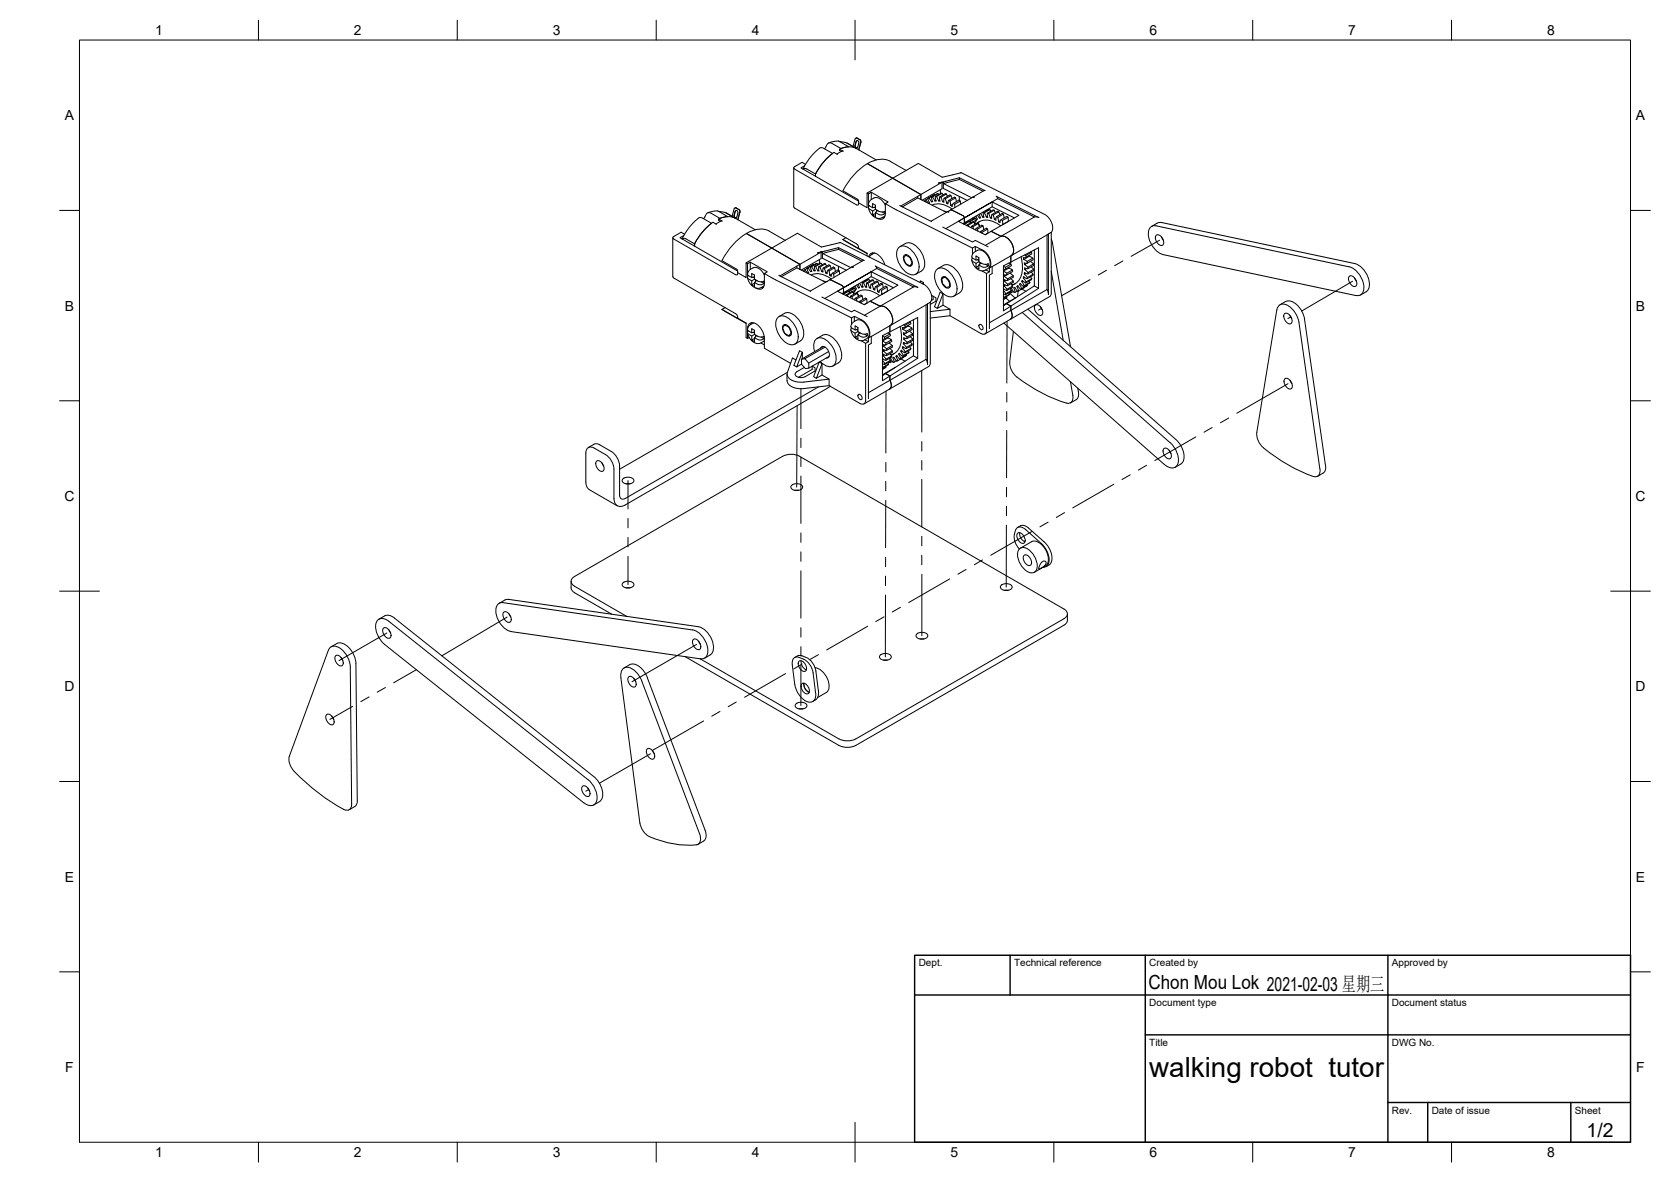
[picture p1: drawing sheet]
<svg xmlns="http://www.w3.org/2000/svg" width="420mm" height="297mm" viewBox="0 0 420 297" stroke-linecap="round" stroke-linejoin="round" font-family="sans-serif">
<defs><g id="words">
<text font-size="7" x="289" y="270.6">walking robot tutor</text>
<g font-size="4.9">
<text x="288.8" y="248.6">Chon Mou Lok 2021-02-03 星期三</text>
<text x="398.9" y="285.8">1/2</text>
</g>
<g font-size="3.5">
<text x="39" y="8.8">1</text>
<text x="89" y="8.8">2</text>
<text x="139" y="8.8">3</text>
<text x="189" y="8.8">4</text>
<text x="239" y="8.8">5</text>
<text x="289" y="8.8">6</text>
<text x="339" y="8.8">7</text>
<text x="389" y="8.8">8</text>
<text x="16.3" y="30.2">A</text>
<text x="411.3" y="30.2">A</text>
<text x="16.3" y="78">B</text>
<text x="411.3" y="78">B</text>
<text x="16.2" y="125.9">C</text>
<text x="411.2" y="125.9">C</text>
<text x="16.2" y="173.7">D</text>
<text x="411.2" y="173.7">D</text>
<text x="16.3" y="221.6">E</text>
<text x="411.3" y="221.6">E</text>
<text x="16.4" y="269.4">F</text>
<text x="411.4" y="269.4">F</text>
<text x="39" y="290.8">1</text>
<text x="89" y="290.8">2</text>
<text x="139" y="290.8">3</text>
<text x="189" y="290.8">4</text>
<text x="239" y="290.8">5</text>
<text x="289" y="290.8">6</text>
<text x="339" y="290.8">7</text>
<text x="389" y="290.8">8</text>
</g>
<g font-size="2.5">
<text x="231" y="242.9">Dept.</text>
<text x="255" y="242.9">Technical reference</text>
<text x="289" y="242.9">Created by</text>
<text x="350" y="242.9">Approved by</text>
<text x="289" y="252.8">Document type</text>
<text x="350" y="252.8">Document status</text>
<text x="289" y="262.9">Title</text>
<text x="350" y="262.9">DWG No.</text>
<text x="350" y="279.9">Rev.</text>
<text x="360" y="279.9">Date of issue</text>
<text x="396" y="279.9">Sheet</text>
</g>
</g></defs>
<!-- layer: Visible -->
<g fill="none" stroke="#000" stroke-width=".25">
<path d="M207.6 37l-.3 .4M208.4 35.9l2.4-.5 2.6 1.5-1.9 .4-2.4-1.3-.6-.1-.4 .2-.5 .9M210.6 38.8l-.9-.5a14.3 14.3 0 0 0-4.6 5.6M211.1 35.5l1.8 .4 2.5 1.5M211.1 37.5v.3l.4 .3M211.1 37.5l.9 .5M212 38l-1.6 .7M213 35.9l.2 .2M214.5 36.8l.6-2 .4-.1 .7 .4 .3 .7-.5 1.9M215.2 37.3l.2 .1M215.3 34.7h.2M215.4 37.4l4.9 2.8"/>
<path d="M215.4 37.4l-1.1-.4-1.2-.1-2 .6M215.5 35.3l-.5 1.4 .1 .3 .3 .2M215.7 36.9l-.3 .3a.54 .54 0 0 1-.4-.7l.2-.9 .3-.3a.52 .52 0 0 1 .4 .7l-.2 .9M216.2 35.1l.2 .7-.5 1.8M169.2 59.7v10l15.8 9.1 .4 .5 .1 .6M169.4 59.4l-.2 .2 .2 .5 15.6 8.9h.4l.1-.5M171.9 59.2l-.9 .5 14.5 8.4M172.1 58.9l-.8-.5-1.9 1M177.2 54.5l-.2 .4M177.9 53.5l1.3-.4 1.3-.1 2.5 1.4-2 .5-2.2-1.3-.7-.2-.5 .3-.4 .9M178.9 56.1l-2.2-1.3a1.15 1.15 0 0 0-1.7 .5l-1.7 1.8-1.8 2.9M178.9 56.1a15.7 15.7 0 0 0-4.3 5.2"/>
<path d="M179.3 55.8a13.8 13.8 0 0 0-4.6 5.6M179.3 55.9l.8 .5M180.7 53.1l1.9 .4 7.3 4.2M181.6 55.5l-.9-.5v.4l.4 .2M181.6 55.5l-.4 .1-1.2 .7M182.6 53.5l.2 .1M184.6 54.1l.2-.9 .3-.3a.52 .52 0 0 1 .4 .7l-.2 .9M184.6 52.5l-.5 1.9M184.6 52.5l.3-.3 .9 .5M184.7 54.1v.4l.4 .3M184.8 54.8l.2 .1-1.1-.4h-1.2l-2 .5M184.8 52.2l1 .5 .2 .4-.5 2.1"/>
<path d="M185.1 52.9l-.5 1.2a.47 .47 0 0 0 .4 .7l.3-.3M185.8 52.7l.3 .6-.6 1.9M199.6 42.2v9.9l15.8 9.2 .4 .5 .1 .6M201.9 42.5l1.6-2.6 1.4-1.6a2.28 2.28 0 0 1 1.7-1.2l2.7 1.5a15.7 15.7 0 0 0-4.2 5.1M202 42.5l.3-.2 .5 .1 2.2 1.3M202.3 41.6l-.9 .6 14.5 8.4M202.5 41.3l-.8-.5-1.9 1.1-.2 .4 15.8 9.2h.4l.1-.6M205 43.7v.6M212.7 59.7l-.8 .5M218.1 41.1l13.4 7.8v1.3v-1.3l5.4-3.1M218.1 41.1l13.4 7.8-5 2.9M218.1 41.1a5.7 5.7 0 0 1 5.8-.6l3.9 2.3"/>
<path d="M218.1 41.1a17.1 17.1 0 0 0-6.1 6.8l3.7 2.2 .2 .9 2.1 1.2v-3.7M218.4 48.7v2.5M218.4 52.2l.4 1.2 .9 1 1 .5 1.1-.2M218.4 51.5l.1 .3M218.5 51.7l-.1 .3v.4l1 .6M219.1 48.3v1.9M219.4 51.3v.9M219.4 51.3v-.1l.7 .4v1M219.4 53.9v.1M219.8 52.1l.3 .2M220.1 52.6l1.2 .6 1.2-.1M220.1 53.4l.1 1-.8-.4 .7-.4"/>
<path d="M220.1 52.6l-.7 .4v.9M220.4 52.8v.4M220.7 52.9l-.6 .5 1.2 .6 1-.2 .2-.1v-.6M221.8 53.3l.7 .4M221.8 54.7h.5M222.5 54.3l-.7 .4M222.6 51.2v2.4a1.3 1.3 0 0 1-.6 1.4 1.3 1.3 0 0 1-1.6-.2M222.6 51.6l-1.1-1.5-.8-.4-.6-.1-1.3 .7-.4 1.1 1 .8 .7-.2M226.2 51.6l8 4.1M230.7 49.3l.1 .4 7.2 3.7M230.8 49.7l-3.9 2.3M231.9 50.3l5-2.9v-1.6h.3v1.6l6 3"/>
<path d="M232.6 50.6v.1M232.7 50.2l-.2 .2 .1 .3M233.3 49.9l-.6 .4 .8 .8M233.5 49.7l-.2 .2M234.4 51.5a5.1 5.1 0 0 1 5 1M234.5 49.5h-.3M234.5 50.6l-.3 .1M235 48.9l-1.7 1 .4 1.1-.2 .1M235 49l-.1-.1-1.4 .8 .7 1 .3-.1M235.2 49.4h.3M235.4 50.5h-.3M235.9 48.6l-1.7 .9 .3 1.1"/>
<path d="M236.1 48.9l-.2-.3-1.5 .9 .7 1 .2-.1M236.3 49.5l.3 .1M236.5 47.7v1M236.9 45.8v.1M236.9 48.6l-1.7 .8 .2 1.1M237 50.7l.3 .1M237 57.1l7.5 3.7 .7-.4 3.3 1.6M237.1 49l-.2-.4-1.4 .8 .5 1.1 .3-.2M237.2 45.8v.3M237.3 53l.8 .3M237.4 49.8l.3 .1M237.7 48.7l-1.5 .8 .1 1h-.3"/>
<path d="M237.7 48.7h.3M238.2 49.3l-.2-.5-1.4 .8 .4 1.1 .3-.2M238.5 53.2l-4.4 2.4M238.6 50.4l.3 .1M238.8 49l-1.4 .8-.1 1M238.8 49l.3 .1M239.1 52.8l-.8 .4M239.1 52.7l3 1.5M239.4 49.9l-.3-.8-1.4 .9 .3 1.1 .4-.2M239.7 51.1l.3 .2M239.9 49.6l-1.4 .8-.1 .8-.4-.1M240 49.5l.3 .2"/>
<path d="M240.5 50.7l-.2-1-1.5 .9 .2 1.1 .5-.3M241.2 44.7l-5.3 1.3 1-.2M241.2 49.4v1M241.2 45.1l-4 1 7.1 3.6M241.4 50.5l-.3-.2-1.4 .8-.3 .8-.4-.3M241.5 51.3l-.1-.8-1.4 .9 .1 .8M242.1 54.2l.4 .6M242.5 54.8l8.4-4.9 9.2 4.6-8.4 4.9-2.5-1.3 7-4-6.7-3.4zM242.5 54.8l-1.5 .8 6.7 3.4 1.5-.9M242.5 54.8v1.2l-.4 .2M242.5 54.8l-4.7 2.7M242.8 55.8l.1 .2"/>
<path d="M243 55.7l.1 .1M243.2 56.5l.3 .1M243.5 55.6l-1.2 .7M243.5 55.6h.3M243.6 55.6l1.3-.7h.4l-1.5 .8M243.9 55.7l.2 .3M244 56l-.2-.4-1.3 .8M244.3 56.9l.3 .1M244.5 54.9l.1 .1M244.6 55.7l-1.5 .8v.2M244.6 55.7l.3 .1M244.6 49.5h.3l-.3 .1"/>
<path d="M244.6 54.8l.1 .2M244.7 55.8l.8-.5-.6 .7M245 54.6l.5 .7-.2-.4M245.1 55.9l.2 .4M245.1 56.4l-.2-.6-1.5 .8 .2 .4M245.4 54.3l.3 .8M245.5 57.4l.3 .2M245.7 56.1l-1.4 .8-.1 .3M245.8 55.1l-.3 .1M245.8 54.1l.5 .7 .2-.1-.2 .1M246 56.2l-.3-.2a4.8 4.8 0 0 1 5.9 .8M246.1 56.3v.1"/>
<path d="M246.1 56.3l.2 .4M246.2 56.8h.1M246.2 53.8l.3 .9M246.3 56.9l-.3-.7-1.4 .8 .2 .5M246.3 55.7l-.5 .4M246.5 53.7l.6 .9 .3-.2M246.6 58.2l.3 .2M246.8 56.6l-1.4 .8-.1 .4M246.9 56.6l.3 .2M247.2 53.5h.3M247.3 57.7l-.1-.9-1.5 .8 .2 .5M247.4 47.9l-8.3 4.9"/>
<path d="M247.5 47.9h.2l-6.5-3.2v.4l6 3M248 52.8l.1 .2M248 57.3l-1.6 1.1M248 57.3l.3 .3M248.3 53.6h.3M248.3 57.6l-1.4 .8 .1 .2M248.3 57.6l.1 1-.7 .4M248.4 58.6h.1M248.9 52.7h-.3l-1.4 .8 .2 1.1h-.3M249.1 53.1l-.2-.4-1.4 .8 .5 1.1 .3-.2M249.2 58.1l2.5 1.3M249.4 53.9l.3 .1"/>
<path d="M249.5 50.7v1.3l5.6 2.8M249.5 52l-7 4v-1.2M249.7 52.8l-1.4 .8 .1 1h-.4M249.7 52.8h.3M250.3 53.4l-.3-.6-1.4 .8 .4 1.2 .3-.2M250.6 54.4l.3 .2M250.8 53.1l-1.4 .8v1l-.4-.1M250.8 53.1l.4 .1M250.9 49.9l-.4-.6 10.7 5.4-1.1-.2M251.4 54l-.3-.8-1.4 .8 .3 1.2 .4-.2M251.7 59.4l-3.9 2.3M251.7 59.4a3.4 3.4 0 0 1 3.2 3.6l-.3 .9-.3 .3"/>
<path d="M251.7 55.2l.4 .2M252 53.6l-1.5 .8-.1 .9-.4-.2M252 53.6l.3 .2M252 55.4l1.4-.8 .1 1.1-1.4 .8zM252.1 56.5h.1M252.5 54.8l-.2-1-1.4 .8 .2 1.1 .4-.3M253.5 54.6l-.4-.2-1.4 .8-.3 .7-.3-.2M253.5 55.6h.1M263.3 59v13.8M263.6 58.8l.7-.4v15.2l-.1 .6-.3 .3M263.6 58.8v15.2l-.3-1.3M263.6 58.8l-14.1 8.2"/>
<path d="M264.3 58.4a3.6 3.6 0 0 0-1.7-4.5l-20.9-10.5-4.8 1.1-6-3.4-12.9 7.4 .4 .2 .7-.4 4.2 2.5-.7 .4 2.2 1.2 19.7 9.9v1.6M289.6 56.9l1.6-.9 .9-.1 48.6 10.3a5.5 5.5 0 0 1 3.4 6.4l-.6 .7M290.7 59.1a1.29 1.29 0 0 1 1.7 1 .9 .9 0 0 1 .3 1 .9 .9 0 0 1-.8 .6 1.95 1.95 0 0 1-1.2-2.6zM292 59.5l.5 .9M171.6 60.1l.4-.2 .4 .1 2.2 1.3M174.6 61.3v.6M181.5 77.8l6.1 3.4v3.7l.4 .2 .4-.3M181.5 77.7l6.1 3.6M182.3 77.3l-.8 .5M187.6 66.1v3.7l-2.2-1.3M187.9 68.9l.1 .3 1 .6 .7-.3M187.9 69.7l.5 1.3 .8 .9 1.2 .6 1-.3"/>
<path d="M187.9 68.9l.6-1.1 1.4-.6a3 3 0 0 1 2.3 1.9M188 66.3v2.5M188 69v.4M188.2 69.2l-.3 .4 .1 .3 1 .7M188.7 65.9v1.8M189 69.8v-1.1l.7 .4v1.1M189 71.4v.2M189.4 69.6l.3 .3M189.7 70.2l1.2 .6 1.2-.1v.5M189.7 71v1l-.7-.4 .7-.4M189.7 70.2l-.7 .4v.8M190 70.3v.4"/>
<path d="M190.3 70.5l-.6 .5 .8 .4 .7 .2 .7-.3M191.4 70.8l.7 .4M191.4 72.2l.5 .1M192.1 71.2l-.2 .1M192.1 71.8l-.7 .4M192.2 68.7v2.5M192.2 71.2a1.3 1.3 0 0 1-.7 1.4 1.3 1.3 0 0 1-1.5-.2M194.4 70l19.7 9.9v1.6M195.7 79.7a2.54 2.54 0 0 1 3.3 .9 5.2 5.2 0 0 1 1.4 5.3 1.95 1.95 0 0 1-3.1 0 5.5 5.5 0 0 1-2-5.8zM195.8 69.2l8 4M197.3 78.7l-1.4 .9M197.3 78.7a3.5 3.5 0 0 1 4 2.3 3.5 3.5 0 0 1 0 4.6"/>
<path d="M197.4 60.4l-4-2.3a6.6 6.6 0 0 0-7.1 1.5 18.2 18.2 0 0 0-4.8 5.9l3.8 2.2 .1 .8M200.3 66.9l.1 .4 7.2 3.6M200.4 67.3l-3.9 2.2M201.5 67.9l5-2.9v-1.6l.3-.1v1.6l6 3M202.2 68.2h-.1M202.3 67.8l-.2 .2 .1 .2M203.1 67.3l-.2 .1M204 69.1a5.1 5.1 0 0 1 5 1M204 67l-.2 .1M204.5 66.5l-1.6 .9 .4 1.1-.2 .2-.8-.9 .6-.3M204.6 66.6l-.1-.1-1.4 .8 .7 1 .3-.2M204.8 66.9h.3"/>
<path d="M205 68l-.3 .1M205.5 66.2l-1.7 .9 .3 1.1-.3 .1M205.6 66.4l-.2-.2-1.4 .8 .7 1.1 .2-.2M205.9 67l.3 .1M206 65.2v1M206.5 63.4l-5.4 3v1.3v-1.3l-13.4-7.7 13.4 7.7-5 2.9M206.5 63.4h.1M206.5 66.1h-.3l-1.4 .9 .2 1.1M206.7 74.6l7.4 3.8 .7-.4 3.3 1.6M206.7 66.6l-.2-.4-1.4 .8 .5 1.1 .3-.2M206.8 63.3v.4M206.9 70.6l.8 .2"/>
<path d="M207 67.4l.3 .1M207.6 66.3l-.3-.1-1.5 .9 .1 1-.3-.1M207.8 66.9l-.2-.6-1.5 .8 .5 1.1 .3-.1M207.9 70.8l-4.2 2.4M208.1 70.8h.1M208.1 67.9l.4 .2M208.6 69.2l.4 .2M208.7 70.3l3 1.4 .4 .6M208.7 66.7l-.3-.1-1.4 .8-.1 .9-.3-.1M209 67.4l-.3-.7-1.4 .8 .3 1.1 .4-.2M209.3 68.7l.3 .2M209.9 67.3l-.4-.2-1.4 .8-.2 .9-.3-.2"/>
<path d="M210 68.2l-.1-.9-1.5 .8 .2 1.1 .5-.3M210.8 62.2l-5.3 1.4 1-.2M210.8 66.9v1M210.8 62.7l-4 1 7.1 3.6M211 68.1l-.3-.3-1.4 .9-.3 .7M211.1 61l.2-.1 20.9 10.5a3.9 3.9 0 0 1 1.9 4.2l-.2 .3M211.1 61l-4.6 1.1-6-3.5-12.9 7.5 .4 .2 .7-.4 4.2 2.4-.7 .4 2.2 1.3M211.1 68.9l-.1-.8-1.4 .8 .1 .8M211.9 60.2l6.1 3.4v.7M211.9 60.2l6.1 3.5M212.1 72.3l8.4-4.8 9.2 4.6-8.4 4.8-2.5-1.2 7-4-6.7-3.4zM212.1 72.3h.1"/>
<path d="M212.1 72.3l-4.7 2.7M212.1 72.3l-1.5 .9 6.7 3.4 1.5-.9M212.1 72.3v1.3l-.4 .2M212.4 73.4l.1 .1M212.6 73.2l.1 .2M212.8 74.1l.3 .1M213.2 73.2l1.2-.7h.5l-1.5 .8M213.4 73.2l-1.5 .7M213.5 73.3l.2 .3M213.6 73.6l-.2-.4-1.3 .7M213.9 74.4l.3 .1M214 72.4l.2 .2"/>
<path d="M214.1 79.9l.7-.4 1.8 .9M214.2 67.1l-6.3 3.6 .2 .1M214.2 72.3l.1 .2M214.2 67.1h.3M214.4 67.1h-.2M214.5 73.4l-.4-.1-1.4 .8v.2M214.7 73.4l.2 .4M214.7 73.9l-.2-.6-1.5 .9 .2 .3M214.8 79.5v1.3M214.9 72.5l.2 .3M215 71.9l.4 .7-.3 .2-.5-.7M215 75l.4 .1"/>
<path d="M215.1 72.8l-.6 .7M215.1 72.8l-.8 .5M215.4 71.7l.5 .7 .2-.2M215.6 73.7l-.3-.1-1.4 .8-.1 .4M215.7 73.9l.2 .4M215.8 74.3v.1M215.8 74.5l-.2-.8-1.4 .9 .2 .5M215.8 71.4l.3 .9-.2 .1M215.9 73.2l-.6 .4a4.7 4.7 0 0 1 5.9 .7M216.1 71.2l.6 1 .3-.2M216.2 75.7l.3 .2M216.8 74.3l-.4-.1-1.4 .8-.1 .4"/>
<path d="M216.8 71h.3M216.9 75.3l-.2-1-1.4 .8 .2 .6M217 72.1h-.3M217.3 65.5l-6.5-3.3v.5l5.9 2.9M217.3 65.4l-3.1 1.7M217.6 70.4l.1 .1M217.9 71.1l.3 .1M217.9 75.1l-1.4 .9v.2M217.9 75.1l.1 1.1-.7 .4M217.9 75.1l-.3-.2-1.6 1M218 76.2h.1M218.2 70.2l-1.4 .8 .2 1.1"/>
<path d="M218.2 70.2h.3M218.4 64.5a1.32 1.32 0 0 1 1.1-1 1.32 1.32 0 0 1 1.3 .5l1.2 1.4 .5 1.1M218.7 70.6l-.2-.4-1.4 .8 .5 1.1 .3-.1M218.8 75.7l2.5 1.2-4 2.3M219 71.5l.3 .1M219.1 68.3v1.2l5.5 2.8M219.1 69.5l-7 4.1v-1.3M219.3 70.3l-1.4 .8v1.1l-.3-.1M219.3 70.3l.3 .1M219.4 63.5l-.2 .5M219.9 71l-.3-.6-1.4 .8 .4 1.1 .3-.1M219.9 63.6l-.9 .5-.4 .5"/>
<path d="M220.2 72l.3 .2M220.4 70.7l-1.4 .8-.1 .9-.3-.1M220.4 70.6l.3 .2M220.5 67.5l-.4-.6 10.7 5.3M220.7 73.3l.3 .2M221 71.5l-.3-.7-1.4 .8 .3 1.1 .4-.2M221.3 76.9a3.4 3.4 0 0 1 3.2 3.7l-.3 .9-.3 .3M221.3 72.7l.3 .3M221.6 71.2l-1.4 .8-.2 .9-.4-.2M221.6 71.2l.3 .2M221.7 74h.1M222.1 72.3l-.2-.9-1.4 .8 .1 1.1 .5-.3"/>
<path d="M223 72.2l.1 1-1.4 .8-.1-1M223 72.2l-1.4 .8M223.1 72.2l-.4-.3-1.4 .9-.3 .7M223.1 73.2h.1M226.1 62.1a2.54 2.54 0 0 1 3.3 1 5.2 5.2 0 0 1 1.4 5.2 1.95 1.95 0 0 1-3.1 0 5.5 5.5 0 0 1-2-5.7zM226.3 62a3.1 3.1 0 0 1 5 .8 4.5 4.5 0 0 1 .7 5l-.3 .3M227.4 64.1a1.38 1.38 0 0 1 1.8 1.1 .96 .96 0 0 1 .3 1 .96 .96 0 0 1-.9 .7 2.08 2.08 0 0 1-1.2-2.8zM227.7 64.1l-.5 .8 .5 1.3 1.1 .6 .5-.3M227.9 64l-.2 .1 1.1 .6M228.9 64.7l.4 1.4M229.4 66l-.6 .8M229.7 72.1l1.1 .1"/>
<path d="M231.3 71l.1-.4 .8 .4M231.7 68.1l-1.4 .8M232 71.3l.2-.3v.4M232.9 76.6v13.7l-9.1 5.3M233.2 76.3l-9.3 5.5M233.9 79.9l5-.6 7.8 4.5M234.2 74.2l1.1 .7v.8l.2 .1M234.6 74.5v.8l-.4 .2M235.3 75.7l-1.4 .8M235.6 67.7a2.54 2.54 0 0 1 3.3 .9 5.2 5.2 0 0 1 1.5 5.3 1.95 1.95 0 0 1-3.2-.1 5.5 5.5 0 0 1-1.9-5.7zM235.8 67.5a3.1 3.1 0 0 1 5 .8 4.5 4.5 0 0 1 .8 5l-.4 .3M236.8 70l.9-.3 .9 1 .2 1.3-.8 .3-1-1z"/>
<path d="M236.9 69.7a1.38 1.38 0 0 1 1.8 1 .96 .96 0 0 1 .3 1.1 .96 .96 0 0 1-.8 .6 2.08 2.08 0 0 1-1.3-2.7zM237.1 73.8l-1.4 3.7-.7-.4 1.4-3.7 .7 .4v2.9l1.8 1v1.6M237.1 76.7l-1.4 .8M237.5 69.5l-.7 .5M237.7 69.6v.1M238.7 70.7h-.1M238.9 77.7l-5 .6M238.9 71.9l-.1 .1M241.2 73.6l-1.4 .9M244.5 62.3l.7-.4 1.9 1M244.5 64.8l-.2 .4 .1 .3 1 .7M245.2 61.9v1.3"/>
<path d="M245.8 65.3l.3 .2M246.1 64.9v-.2l-.7-.4v1.1M246.1 65.8l1.1 .5h1.1M246.1 65.2l-.7 .2-1.1-.9 .5-.9 1.1-.7a3.1 3.1 0 0 1 3 2.8v.2a1.61 1.61 0 0 1-.5 1.6l-1 .5-1.3-.1-1.2-1.1-.6-1.5M246.1 66.6v1l-.7-.4 .7-.4M246.1 65.8l-.7 .4v1M246.1 64.9v.9M246.4 65.9v.4M246.7 66.1l-.6 .5 .8 .4 .8 .2 .6-.3M246.9 68.1l1.2 .6v14.3M247.1 62.8a3.9 3.9 0 0 1 1.9 4.2l-.2 .3M247.8 66.4l.7 .4"/>
<path d="M247.9 67.8l.9 .5M248.1 68.7l.7-.4v-.9l.7-.4v1.7l-.7 .4v13.5M248.3 66.3h.2v.5M248.5 66.8l-.2 .1M252.3 73l.6 .8M252.3 68.1l1.4-.7 .9 .4-1.5 .9-.8-.5M252.4 75.2l-.1 .1M252.4 74.7l-.1 .2M252.4 69l.1 .5M252.5 72.7h-.2M252.5 71.4l-.1 .4M252.8 71.6l-.4 .2 .8 .9"/>
<path d="M252.8 67.2l.1 .4M252.9 67.6l-.6 .1M252.9 73.8l-.1 .3M252.9 74.9l1 .8M252.9 70.4l-.4 .3 .8 .8 1.5-.9M253.1 74.5l.1 .2-.9 .5M253.1 76.3l1.1 .6M253.1 76.3l-.8 .5M253.1 69.1l-.6 .4 .8 .6M253.2 68.7v.4M253.2 74.7l-.9 .6M253.2 72.7v.3"/>
<path d="M253.4 70.1v.4M253.4 71.4v.4M253.6 67.1l.1 .2M253.6 73.6l.2 .3M253.7 74.2l-1.4 .7M253.7 66.1l.5 .3-1.4 .8-.5-.3M253.7 73.5l1.6 1.4M253.8 73.9l-1.4 .8-.1-.1M253.8 73.9l-.1 .2M253.9 73.4l.3 .2M253.9 68.7l.8 .6-1.4 .8M254 72.5l.3 .5-1.4 .8"/>
<path d="M254 72.5l.1 .1M254.1 72.5l.3-.1 .6 1.1 .2-.1M254.1 70l.7 .6M254.2 78a1.81 1.81 0 0 1-.1 2.2M254.2 65.9l-1.9 .9v11.3l1.9-1.2M254.2 71.3l.4 .6-1.4 .8M254.2 65.9l6.9-3.6v10.2M254.2 64.3v1.6M254.2 76.9v1.1M254.2 78l-5.4 3.1M254.2 73.3l-1.4 .8-.5-.3M254.2 66.3l.1 .5"/>
<path d="M254.3 66.8l-1.4 .8M254.3 73l-.1 .6 .6-.4M254.6 72.2l-1.5 .8-.8-.5M254.6 67.8v.4M254.6 68.2l-1.4 .9-.8-.1M254.6 71.9v.3M254.7 71l-1.4 .8-.8-.4M254.8 69.3v.4l-1.5 .8-.8-.2v.4M254.8 70.6v.4M254.9 72.3l.3 1.2 .6-.4M255.2 72.2l.7 1 .2-.1M255.2 72.2l-.3 .1"/>
<path d="M255.3 71.3l-.9 .3M255.5 74.8l-3.2 1.9 .3-.1M255.9 71.8l-.2 .2 .4 1.1 1.4-.9M255.9 71.8l-.2 .2M256 73.2l-.2 1.4M256.6 71.3l-.3 .1 .6 1.1M256.7 64.5a6.3 6.3 0 0 1-1 6.5l-1.2 .6M256.9 72.5l-.2 .2M256.9 72.6l1.1 .6M257 78.5l37.2 32.7M257.2 70.6l-.3 .1 .6 1.1M257.4 65.2l1.4-.8 .9 .5-1.4 .8z"/>
<path d="M257.5 71.8l-.1 .2M257.6 69.7l-.3 .2 .7 1 1.4-.9M257.9 68.7l-.4 .2 .8 .9 1.4-.9M257.9 64.2l.1 .4M258 70.8l-.1 .3M258.2 71.5l.1 .2-1.4 .8M258.3 66.1l-.7 .4 .9 .6M258.3 65.7l.1 .4M258.3 71.7l-1.6 1-.8-.9M258.3 69.7v.3M258.4 77.7l37.2 32.7a5.5 5.5 0 0 1 1.9 5.6l-.6 .6-1.4 .8M258.5 67.1v.4"/>
<path d="M258.5 68.5v.3M258.8 70.6l.1 .4-1.4 .8M258.8 64.2v.2M258.8 71.2l-1.4 .8-.8-.8-.2 .2M259 71l-.2 .2M259 65.7l.9 .6-1.4 .8M259.1 69.6l.3 .4M259.1 63.3l.2 .1-1.4 .8-.3-.1M259.3 67.1l.6 .6-1.4 .8-.9-.8 .5-.2M259.3 68.4l.4 .5M259.3 70.3l-1.4 .8-.8-.6-.2 .2M259.3 63.4l.2 .4-1.7 .9-.5 .1 .1 .4"/>
<path d="M259.4 70l-.1 .3M259.7 69.2l-1.4 .8-.9-.5-.1 .4M259.7 64.9l.1 .4M259.7 65.3l-1.4 .8h-.8l.1 .4M259.8 68.9l-.1 .3M259.9 66.7l-1.4 .8-.8-.2v.4M259.9 66.3v.4M259.9 67.7v.3l-1.4 .8-.9-.3v.4M260.1 62.8v9l1 .7M260.1 71.8l-7 4.5M260.3 76.7a1.29 1.29 0 0 1 1.7 1 .9 .9 0 0 1 .3 .9 .9 .9 0 0 1-.8 .7 1.95 1.95 0 0 1-1.2-2.6zM261.1 72.5l-6.9 4.4-1.1-.6"/>
<path d="M261.6 77.1l.5 .8M263.3 72.8l-9.1 5.2M263.9 74.5l-9.8 5.7M264.3 68.2l3 17.3M264.3 60.1l.4 1.2M264.7 61.3l4.5 25.9M292.4 64l48.6 10.3M292.4 63.9a5.6 5.6 0 0 1-3.5-6.3 1.48 1.48 0 0 1 1.8-.9l48.5 10.4a5.5 5.5 0 0 1 3.6 6.2 1.48 1.48 0 0 1-1.8 1M321.5 76.9a2.02 2.02 0 0 1 2.8 .2l1 .9 .7 1.2 .6 1.9 5.3 36.8a1.35 1.35 0 0 1-.2 1.4 1.35 1.35 0 0 1-1.5 .4 37.9 37.9 0 0 1-13.4-8.1l-.6-1.1-.2-1.7 5.1-30.9zM323 78.8a1.29 1.29 0 0 1 1.7 1 .9 .9 0 0 1 .3 1 .9 .9 0 0 1-.8 .6 1.95 1.95 0 0 1-1.2-2.6zM323.2 75.8l-1.4 .8M323.3 75.8a3.2 3.2 0 0 1 3.6 1.7l.9 1.6 .2 1.2"/>
<path d="M324.3 79.2l.5 .9M339.3 69.4a1.29 1.29 0 0 1 1.7 1 .9 .9 0 0 1 .2 1 .9 .9 0 0 1-.7 .6 1.95 1.95 0 0 1-1.2-2.6zM340.6 69.8l.5 .9M343.5 73.3l-1.4 .8M187.9 82.7l.1 .3 1 .6 .7-.2M187.9 83.6l.7 1.6 1.3 1 1 .1 1.3-.7M188 82.7a1.33 1.33 0 0 1 .5-1.4 1.33 1.33 0 0 1 1.6 .1l1.3 1.3 .6 1.1 .2 1.2M188 82.9v.5M188 83.7v1.4M188.2 83.1l-.3 .4 .1 .3 1 .6M189 81.1l-.2 .4M189 82.7v.9"/>
<path d="M189 82.8v-.2l.7 .4M189.4 83.5l.3 .2M189.5 81.1l-1.1 .7-.5 .9M189.7 84l1.2 .7 1.2-.2v.6M189.7 84.9v1l-.7-.4 .7-.4M189.7 84l-.7 .4v1.1M189.7 83v1M190 84.2v.4M190.3 84.4l-.6 .5 .9 .5h1l.5-.3M191.3 86.2l.9 .5M191.4 84.7l.7 .4M192.2 85.1v2.4l6.6 3.8"/>
<path d="M197 81.7a1.38 1.38 0 0 1 1.8 1.1 .96 .96 0 0 1 .3 1 .96 .96 0 0 1-.9 .7 2.08 2.08 0 0 1-1.2-2.8zM197.3 81.6l-.5 .8 .5 1.4 1.1 .6 .5-.3M197.5 81.6h-.2l1.1 .7M198 93.6a2.26 2.26 0 0 0 2.4 2.4h1.7M198 93.6l-42.2 24.3M198.4 82.2l.5 1.4M199 83.6l-.6 .8M200.1 90.5l-.8-.5-1.3 3.6M201.3 85.7l-1.4 .8M201.5 90.3l.9-.2 .9 1.2 .1 1.2-.9 .1-1-1.1zM201.7 90.2v-1.7l-1.4 3.7 1.2-.7M201.7 88.5l-.7-.4-1.4 3.7 .7 .4"/>
<path d="M202.2 92.3l-1.8 1.1-.5 .5a1.29 1.29 0 0 0 1.7 1l.9-.3 2.4-1.4M204.8 88.4a2.54 2.54 0 0 1 1-3.5 4.6 4.6 0 0 1 4.2 3.9 2.43 2.43 0 0 1-1.1 3.3 3.1 3.1 0 0 1-2.6-1.3M205.1 93.3l-.2-.1v-.8l-.7-.4v.8l-3.5 2M205.4 85.1a3.1 3.1 0 0 1 5 .8 4.5 4.5 0 0 1 .8 5l-1.8 1.1M205.8 97.2l-48.6 28.1a.86 .86 0 0 1-1 .1 .86 .86 0 0 1-.4-1M206 91l-1.4 3.7 .7 .4 1.4-3.7M206 91l.7 .4v2.8l1.8 1.1v1.6M206.4 87.5l.1-.3a1.57 1.57 0 0 1 2 1.4 .87 .87 0 0 1-.7 1.4M206.7 94.2l-1.4 .9M207.1 87.1l-5.6 3.2M207.4 87.2l-5 2.9M208.3 88.4l-5 2.9"/>
<path d="M208.5 95.3l-6.4 .7M208.5 89.6l-5.1 2.9M208.8 97l-51.6 29.9a1.75 1.75 0 0 1-2 .2 1.75 1.75 0 0 1-.8-1.8v-7.4l-.2-1.2-.6-1.2-.9-.9-3.3-2M214.1 82.4l-.1 .3v.4l1 .6M215 81.9l.7 .5M215 82v.9M215 84.6v.1M215 81.9v.1M215.3 82.8l.4 .2M215.7 83.3l1.1 .6h1.1M215.7 82.7l-.7 .2-1.1-.7 .3-.9 1.1-.8a2.58 2.58 0 0 1 3 2.1l.3 1.2a1.41 1.41 0 0 1-.6 1.3l-1.1 .5-1.3-.2-.9-.9-.8-1.6M215.7 84.1v1.1l-.7-.4 .7-.4"/>
<path d="M215.7 83.3l-.7 .4v.9M215.7 82.5v.8M215.8 99.2a.76 .76 0 0 1 .8 .3 .76 .76 0 0 1-.1 .9l-.6-.4zM216 83.5v.4M216.2 83.6l-.5 .5 1 .6h.7l.7-.3M216.5 85.6l1.2 .7v14.3a.87 .87 0 0 1-.5 .9 .87 .87 0 0 1-1-.1l-7.7-4.5-6.4 .7a4 4 0 0 1-4.1-1.6l-.1-1.9M216.7 80.4a3.9 3.9 0 0 1 1.9 4.2l-.2 .3M217.4 84l.7 .4M217.5 85.4l.9 .5M218.1 83.8l-.2 .1M218.1 83.8v.6M218.4 84.9v1l-.7 .4"/>
<path d="M219.1 84.5v1.8l-.7 .4v13.5M219.1 84.5l-.7 .4M221.9 90.5l.6 .9M221.9 85.8l1.4-.9 .8 .5-1.4 .8zM222 92.8l-.1 .1M222 92.3l-.1 .1M222 90.2l-.1 .1M222.1 87.8v.4M222.2 94.2h-.3M222.4 89.2l-.4 .2 .8 .9 1.4-.9M222.4 84.7l.1 .4M222.5 91.3l-.1 .3"/>
<path d="M222.5 88l-.4 .3 .8 .7M222.7 92l.1 .3-.9 .5 .9-.6M222.7 93.9l1.1 .6M222.7 93.9l-.8 .5M222.7 86.6l-.6 .4 .8 .7 1.4-.9M222.7 86.2l.1 .4M222.8 90.2l-.1 .4M222.9 87.6l.1 .4M223 89l-.1 .3M223.2 91.1l.2 .4M223.2 84.7l.1 .2M223.2 91.7l-1.3 .8"/>
<path d="M223.3 83.7l.5 .2-1.4 .8-.5-.2M223.4 91.5l-1.4 .8-.1-.2M223.4 91.5l-.1 .2M223.5 91l.3 .1M223.5 86.2l.8 .6M223.6 90.1l.3 .5-1.4 .8M223.6 90.1l.1 .1M223.7 97.8l-6.5 3.7M223.7 90h.2l.7 1.1M223.7 87.6l.7 .6M223.8 83.4l-1.9 1v11.3l1.9-1.2M223.8 83.4l6.9-3.6v10.2"/>
<path d="M223.8 81.9v1.5M223.8 94.5v1.1M223.8 95.6l-5.4 3.1M223.8 95.6a1.81 1.81 0 0 1-.1 2.2M223.8 88.9l.4 .5M223.8 90.8v.3l.6-.3M223.8 83.9l.1 .4M223.9 84.3l-2 1M223.9 81.8l-4.8 2.8M223.9 90.5l-.1 .3-1.4 .8-.5-.3M224.2 85.4v.4l-1.4 .8h-.8l.1 .4M224.2 89.4l-.1 .4-1.4 .8-.8-.5"/>
<path d="M224.4 86.8v.4M224.4 87.2l-1.5 .8-.8-.2M224.4 88.2l-1.5 .8M224.4 88.2l-.1 .3-1.4 .9-.8-.4-.1 .4M224.8 91h-.2M224.9 88.8l-.9 .3M225.1 92.3l-3.2 1.9M225.5 89.4l-.2 .1M225.7 90.6l-.2 .2-.7-1-.3 .1 .3 1.1 .6-.3M226.1 88.8l-.2 .2M226.2 88.8l-.3 .2 .6 1.1 1.4-.8M226.3 82.1a6.3 6.3 0 0 1-1.1 6.5l-1.2 .6"/>
<path d="M226.5 90.1l-.2 .2M226.5 90.2l1 .6M226.7 88.1l-.2 .2 .6 1.1M226.9 82.3l.1 .5M227 82.8l1.4-.9 .9 .6-1.4 .8zM227.1 89.8l-1.4 .9M227.1 89.8h.1M227.1 89.3l-.1 .3M227.1 83.6l.1 .4M227.2 87.3l-.3 .1 .7 1M227.5 81.8l.1 .4M227.6 82.2l-.7 .1"/>
<path d="M227.6 88.4l-.1 .3M227.6 85l-.4 .3 .9 .7M227.7 89.5l-1.4 .8-.8-.9-.2 .1 .4 1.2M227.8 89.1l.1 .2M227.9 83.7l-.7 .4 .8 .6M227.9 83.2v.4M227.9 89.3l-.2 .2M227.9 87.3v.3M228.1 84.7v.4M228.1 86v.4M228.4 81.8v.2M228.4 88.2l.1 .3"/>
<path d="M228.5 88.5l-1.4 .9M228.5 88.5l-1.5 1.1-.9-.8M228.6 83.3l.9 .6-1.5 .8M228.7 87.1l.3 .5M228.7 80.8l.2 .2-1.4 .8-.3-.2M228.9 84.6l.6 .6M228.9 87.9l-1.4 .8-.9-.7-.1 .3M228.9 85.9l.4 .6-1.4 .8-.8-.9 .4-.2M228.9 81l.1 .4M229 87.6l-1.4 .8M229 81.4l-1.4 .8M229 87.6l-.1 .3"/>
<path d="M229.3 82.4l.1 .4M229.3 82.8l-1.4 .9-.8-.1M229.4 86.5l-.1 .3-1.4 .8-.9-.5-.1 .3M229.5 85.6l-1.5 .8-.8-.4-.1 .4M229.5 83.9v.4l-1.4 .8-.9-.2v.4M229.5 85.2l-1.4 .8M229.5 85.2v.4M229.7 80.4v9l1 .6M229.7 89.4l-7 4.5M230.7 90l-6.9 4.5-1.1-.6M232.9 90.3l.3 1.3v-15.2l.7-.5v15.3M233.9 91.2l-.1 .5-.3 .4-9.8 5.7"/>
<path d="M246.2 81.6a.76 .76 0 0 1 .8 .4 .76 .76 0 0 1-.1 .9l-.6-.5zM248.1 83a.86 .86 0 0 1-.4 .9 .86 .86 0 0 1-1-.1M252.4 81.2l40.4 35.5a2.04 2.04 0 0 0 3.2 .2 5.2 5.2 0 0 0-1.8-5.7M254.1 80.2l-6.5 3.7M254.8 83.3l-.9 7.7a5 5 0 0 0 2.8 4.5 34.9 34.9 0 0 0 12 5.9 1.44 1.44 0 0 0 1-2.1l-.5-3.4M271 97.6a2.39 2.39 0 0 1-.4 2.8l-1.4 .8M323.1 95.2a1.29 1.29 0 0 1 1.7 1 .9 .9 0 0 1 .2 .9 .9 .9 0 0 1-.8 .7 1.95 1.95 0 0 1-1.1-2.6zM324.4 95.6l.4 .8M328 80.3l5.3 37.2a1.48 1.48 0 0 1-.6 1.4l-1.4 .8M149.4 112.6a1.29 1.29 0 0 0-1.5-.1 1.29 1.29 0 0 0-.6 1.3v7.4M150 115.9a1.29 1.29 0 0 1 1.7 1 .9 .9 0 0 1 .3 .9 .9 .9 0 0 1-.8 .7 1.95 1.95 0 0 1-1.2-2.6zM150.8 111.8l3.4 2 .8 .9 .6 1.2 .2 1.2v7.4"/>
<path d="M150.8 111.8a1.49 1.49 0 0 0-1.5-.2l-1.4 .9M151.3 116.3l.5 .8M292.6 112.7a1.29 1.29 0 0 1 1.7 1 .9 .9 0 0 1 .3 1 .9 .9 0 0 1-.8 .6 1.95 1.95 0 0 1-1.2-2.6zM294 113.1l.5 .9M147.3 121.2l.2 .9 .7 .9M148.1 123l7.1 4.1M156.6 120.4a1.95 1.95 0 0 1 2.8 .2 1.29 1.29 0 0 1-1.7 1 .9 .9 0 0 1-1-.2 .9 .9 0 0 1-.1-1zM157.4 121.6h1M199 122a1.95 1.95 0 0 1 2.8 .3 1.29 1.29 0 0 1-1.7 1 .9 .9 0 0 1-1-.3 .9 .9 0 0 1-.1-1zM199.8 123.2h1M255.1 134.3l-.1 1 .3 1.1 1 1.6M255.9 134a1.29 1.29 0 0 1 1.7 1 .9 .9 0 0 1 .2 .9 .9 .9 0 0 1-.7 .7 1.95 1.95 0 0 1-1.2-2.6z"/>
<path d="M256.4 137.9a2.29 2.29 0 0 1 3 .9 4.6 4.6 0 0 1 1.2 4.5 1.72 1.72 0 0 1-2.8-.1 4.7 4.7 0 0 1-1.7-5zM256.4 133.8a2.14 2.14 0 0 0 1.3 2.3M256.6 132.2l-.7 .4M256.6 132.1a1.76 1.76 0 0 1 2 .6l4 3.5M257.5 139.6a1.29 1.29 0 0 1 1.7 1 .9 .9 0 0 1 .2 .9 .9 .9 0 0 1-.7 .6 1.95 1.95 0 0 1-1.2-2.5zM257.9 133.1l3.9 3.5a4.9 4.9 0 0 1 1.6 5.4l-.7 .5-.5 .1M257.9 133.1a1.64 1.64 0 0 0-2.3-.3l-.6 1.6M259.4 136.1a2.68 2.68 0 0 1 3 1.4 4.2 4.2 0 0 1 .9 4.4l-3.2 1.9M259.4 136.1l-2.8 1.7M262.6 136.2a5.1 5.1 0 0 1 1.7 5.2l-.6 .6M95 155.8a2.01 2.01 0 0 1 2.8 .4l50 39.7a5.6 5.6 0 0 1 2.1 5.7 1.9 1.9 0 0 1-3.1 .1l-50.1-39.7a5.6 5.6 0 0 1-2-5.7zM96.4 157.9a1.29 1.29 0 0 1 1.7 .9 .9 .9 0 0 1 .3 1 .9 .9 0 0 1-.8 .6 1.95 1.95 0 0 1-1.2-2.5z"/>
<path d="M96.7 154.8l-1.4 .8M96.7 154.8a2.27 2.27 0 0 1 2.5 .5l50.1 39.8a5.6 5.6 0 0 1 2 5.7l-.6 .7M97.7 158.2l.5 .9M125.5 151.6l1.6-.9 .8-.1 47.7 6.9a5.5 5.5 0 0 1 3.6 6.4l-.6 .7-1.4 .8M126.6 153.9a1.29 1.29 0 0 1 1.7 .9 .9 .9 0 0 1 .3 1 .9 .9 0 0 1-.8 .6 1.95 1.95 0 0 1-1.2-2.5zM128 154.2l.5 .9M128.5 158.7a5.5 5.5 0 0 1-3.7-6.2 1.45 1.45 0 0 1 1.7-1l47.7 6.8a5.5 5.5 0 0 1 3.7 6.2 1.48 1.48 0 0 1-1.7 1l-47.7-6.8M143.6 146.1v1.6a1.49 1.49 0 0 0 .9 1.2M144.5 147.3l13.1 7.6M144.5 149l9.3 5.4M144.5 147.3a1.29 1.29 0 0 1-.9-1.2 1.29 1.29 0 0 1 .9-1.2l52.3-30.2 1.2-.4 1.3-.1 1.8 .5 66.4 38.3a1.28 1.28 0 0 1 .9 1.3 1.28 1.28 0 0 1-.9 1.2M156.6 146.5a1.95 1.95 0 0 1 2.8 .3 1.29 1.29 0 0 1-1.7 1 .9 .9 0 0 1-1-.3 .9 .9 0 0 1-.1-1z"/>
<path d="M157.4 147.7h1M230.5 159.4a1.95 1.95 0 0 1 2.8 .2 1.29 1.29 0 0 1-1.7 1 .9 .9 0 0 1-1-.2 .9 .9 0 0 1-.1-1zM251.7 147.1a1.95 1.95 0 0 1 2.8 .3 1.29 1.29 0 0 1-1.7 1 .9 .9 0 0 1-1-.3 .9 .9 0 0 1-.1-1zM252.5 148.3h1M261.8 141.4l.7-.4 .5 .3-.4 .9-1.4 .8v-.5zM263.7 142l-.7 .4M267.5 155.5l-52.3 30.2-1.8 .5-1.3-.1-1.1-.4-35-20.1M267.5 157.1l-52.3 30.2-1.8 .5-1.3-.1-1.1-.4-38.7-22.3M268.4 154.3v1.6a1.49 1.49 0 0 1-.9 1.2M82.1 179.6a1.29 1.29 0 0 1 1.7 1 .9 .9 0 0 1 .3 .9 .9 .9 0 0 1-.8 .7 1.95 1.95 0 0 1-1.2-2.6zM83.2 162.5a3 3 0 0 1 5 .8l.9 1.7 .4 1.8M83.4 179.9l.5 .9"/>
<path d="M84.4 164.8a1.29 1.29 0 0 1 1.7 1 .9 .9 0 0 1 .3 .9 .9 .9 0 0 1-.8 .7 1.95 1.95 0 0 1-1.2-2.6zM85.7 165.2l.5 .8M89.5 166.8l.3 34.5a1.51 1.51 0 0 1-.6 1.4l-1.4 .8M156.1 170.3l4.8 36.5M156.1 170.2a1.87 1.87 0 0 1 1.9-2.5 5.1 5.1 0 0 1 3.4 3.5l14.5 38.2a1.88 1.88 0 0 1-.8 2.9 24.1 24.1 0 0 1-11.8-2.1M158.1 170.1a1.29 1.29 0 0 1 1.7 1 .9 .9 0 0 1 .2 1 .9 .9 0 0 1-.8 .6 1.95 1.95 0 0 1-1.1-2.6zM158.3 167.1l-1.4 .8M158.3 167a3.2 3.2 0 0 1 3.6 1.7l.9 1.6M159.4 170.5l.5 .8M162.8 170.3l14.7 38.9a1.98 1.98 0 0 1-.6 2.1l-1.4 .9M174.3 160.7a1.29 1.29 0 0 1 1.7 1 .9 .9 0 0 1 .3 1 .9 .9 0 0 1-.8 .6 1.95 1.95 0 0 1-1.2-2.6zM175.6 161.1l.5 .9"/>
<path d="M200.1 176.9a1.95 1.95 0 0 1 2.8 .3 1.29 1.29 0 0 1-1.7 1 .9 .9 0 0 1-1-.3 .9 .9 0 0 1-.1-1zM200.9 166.2a1.29 1.29 0 0 1 1.7 1 .9 .9 0 0 1 .3 .9 .9 .9 0 0 1-.8 .6 1.95 1.95 0 0 1-1.2-2.5zM200.9 178.2h1M201 165.2a4.6 4.6 0 0 1 3.5 3.9M201 165.2a1.33 1.33 0 0 0-1.5 .3 1.33 1.33 0 0 0-.3 1.5l.6 5a5.4 5.4 0 0 0 3.7 4.5 1.72 1.72 0 0 0 1.6-2.4M201.5 166a2.14 2.14 0 0 0 1.3 2.3M201.6 171.8a1.29 1.29 0 0 1 1.7 1 .9 .9 0 0 1 .3 1 .9 .9 0 0 1-.8 .6 1.95 1.95 0 0 1-1.2-2.6zM201.7 164.8l1 .4M201.7 164.8l-.3-.1a1.8 1.8 0 0 0-1.6 .5M202.2 171.7a2.14 2.14 0 0 0 1.3 2.3M202.7 165.2l1.4 1.1 .9 1.7 .8 5.7a2.14 2.14 0 0 1-1.5 2.6M204.4 169.1l.7 5"/>
<path d="M205 167.8a4.8 4.8 0 0 1 3.3 5.6l-.5 .6-2.2 1.3M221.3 164.7a1.95 1.95 0 0 1 2.8 .2 1.29 1.29 0 0 1-1.7 1 .9 .9 0 0 1-1-.2 .9 .9 0 0 1-.1-1zM222.1 165.9h1M231.3 160.6h1M72.7 190.1l9.9-26.7a1.64 1.64 0 0 1 2.5-.7 6.1 6.1 0 0 1 3 4.9l.3 34.5a1.28 1.28 0 0 1-.5 1.3 1.28 1.28 0 0 1-1.5 0M72.8 190.1a4.9 4.9 0 0 0 2.2 4.8 52 52 0 0 0 11.4 8.5M146.5 197.6a1.29 1.29 0 0 1 1.7 1 .9 .9 0 0 1 .2 .9 .9 .9 0 0 1-.8 .7 1.95 1.95 0 0 1-1.1-2.6zM147.8 198l.5 .8M162.7 188.2a1.29 1.29 0 0 1 1.7 1 .9 .9 0 0 1 .3 1 .9 .9 0 0 1-.8 .6 1.95 1.95 0 0 1-1.2-2.6zM164 188.6l.5 .8M150.7 201.5l-1.4 .8M160.9 206.8l.7 1.8 .7 1 1 .6"/>
</g>
<g fill="#000" stroke="#000" stroke-width=".25">
<circle cx="238.5" cy="53.2" r=".11"/>
<circle cx="244.9" cy="49.5" r=".11"/>
<circle cx="206.5" cy="63.4" r=".11"/>
<circle cx="214.4" cy="67.1" r=".11"/>
</g>
<!-- layer: Border -->
<g fill="none" stroke="#000" stroke-width=".25">
<path d="M20 10.1h390v276.9h-390zM65 5.1v5M115 5.1v5M165 5.1v5M215 5.1v10M265 5.1v5M315 5.1v5M365 5.1v5M15 52.9h5M410 52.9h5M15 100.7h5M410 100.7h5"/>
<path d="M15 148.6h10M405 148.6h10M15 196.4h5M410 196.4h5M15 244.2h5M410 244.2h5M65 287v5M115 287v5M165 287v5M215 282.1v9.9M265 287v5M315 287v5"/>
<path d="M365 287v5"/>
</g>
<!-- layer: TitleBlock -->
<path d="M230 240.1h180v46.9h-180zM230 250h180M254 240.1v9.9M288 240.1v46.9M349 240.1v46.9M288 260.1h122M349 277.1h61M359 277.1v9.9M395 277.1v9.9" fill="none" stroke="#000" stroke-width=".36"/>
<!-- layer: Sketch1 -->
<g fill="none" stroke="#000" stroke-width=".25">
<path d="M261.9 77.5l-.8 .4M274.1 70.3l-7.2 4M278.2 67.9l-2.1 1.2M282.3 65.6l-2 1.2M291.5 60.4l-7.1 4M324.6 79.6l-.8 .5M340.1 70.7l-12.8 7.5M201.4 97.7v10M222.8 98.3l-.1 15.5M231.8 93.1v15.5M253.2 98.6v2.4M253.2 80.7v15.6"/>
<path d="M323.9 96.4l-12.9 7.5M200.4 102l-.1 20.4M201.4 110.1v2.4M201.4 114.9v2.3M201.4 119.6v11.9M222.7 116.2v2.4M231.8 111v2.4M231.8 115.7v2.4M253.1 108.2v11.9M253.1 103.4v2.4M284.2 119.3l-2.1 1.2M288.3 116.9l-2.1 1.2"/>
<path d="M300.7 109.8l-10.3 5.9M304.8 107.4l-2.1 1.2M308.9 105.1l-2 1.1M157.9 120.8v7.1M157.9 130.3v2.4M157.9 135.1v2.3M157.9 139.8v7.1M201.4 133.9v2.4M201.4 138.7v2.4M222.7 125.7v11.9M222.7 121v2.3M231.8 120.5v11.9"/>
<path d="M231.8 134.8v2.4M231.8 139.5v2.4M253 132v15.5M253.1 127.2v2.4M253.1 122.5v2.3M259.4 133.6l-10.3 5.9M263.5 131.2l-2 1.2M267.7 128.8l-2.1 1.2M280.1 121.7l-10.4 5.9M97.3 159.1l-12.1 6.9M127.5 155.1l-16.4 9.7M201.4 143.5v11.8"/>
<path d="M201.4 157.7v2.4M218.2 157.4l-10.3 5.9M222.3 155l-2.1 1.2M222.7 144.8v2.4M222.7 149.5l-.1 15.6M222.7 140v2.4M226.4 152.6l-2.1 1.2M231.8 144.3v15.5M238.8 145.5l-10.3 5.9M242.9 143.1l-2 1.2M247 140.7l-2 1.2M88.7 177.5l-5.7 3.3"/>
<path d="M92.8 175.1l-2.1 1.2M96.9 172.8l-2.1 1.2M104.7 168.3l-5.7 3.3M175.2 161.9l-16.3 9.4M181 178.8l-2 1.2M185.1 176.4l-2 1.2M197.5 169.3l-10.3 5.9M201.4 162.5v2.4M201.4 167.3v10M201.7 166.9l-2.1 1.2M205.8 164.5l-2.1 1.2M148 198.4l-.7 .4"/>
<path d="M163.6 189.4l-12.9 7.4M176.9 181.2l-12.9 7.4"/>
</g>
<use href="#words"/>
</svg>
